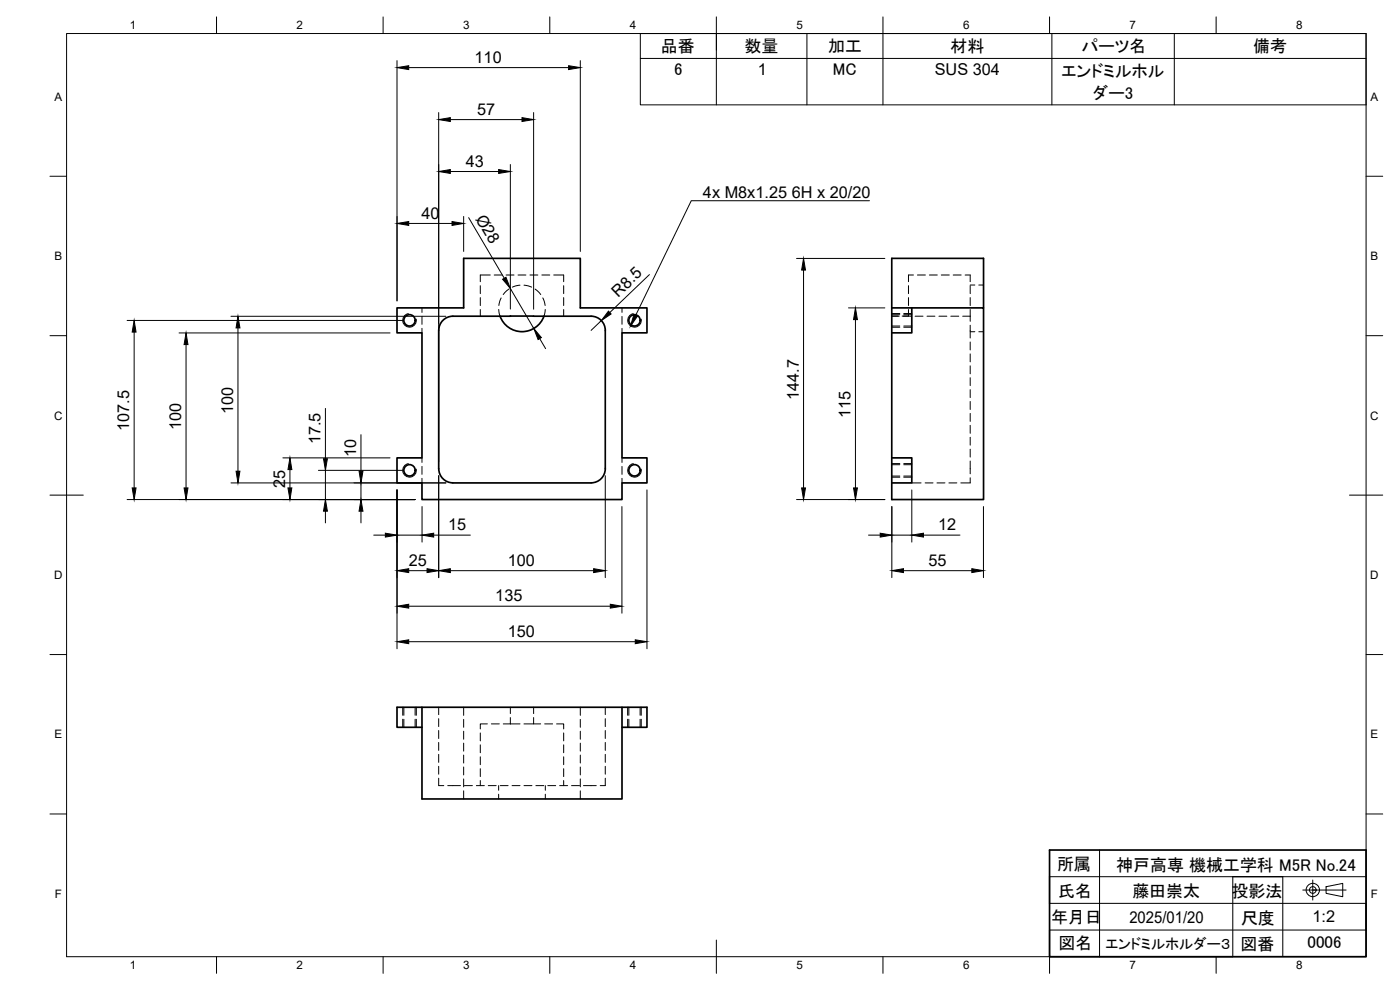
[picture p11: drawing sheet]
<svg xmlns="http://www.w3.org/2000/svg" width="420mm" height="297mm" viewBox="0 0 420 297" stroke-linecap="round" stroke-linejoin="round" font-family="sans-serif">
<defs><g id="words">
<g font-size="5.1">
<text x="198.4" y="15.6">品番</text>
<text x="223.5" y="15.6">数量</text>
<text x="248.6" y="15.7">加工</text>
<text x="285.3" y="15.6">材料</text>
<text x="324.6" y="15.6">パーツ名</text>
<text x="376.1" y="15.6">備考</text>
<text x="202.3" y="22.4">6</text>
<text x="249.9" y="22.4">MC</text>
<text x="318.6" y="23.1">エンドミルホル</text>
<text x="328" y="29.7">ダー3</text>
<text x="317.2" y="261">所属</text>
<text x="335" y="261.2">神戸高専 機械工学科 M5R No.24</text>
<text x="317.6" y="269.1">氏名</text>
<text x="339.8" y="269.2">藤田崇太</text>
<text x="369.6" y="269.1">投影法</text>
<text x="315.4" y="276.9">年月日</text>
<text x="372.4" y="277.2">尺度</text>
<text x="317.7" y="284.8">図名</text>
<text x="372.3" y="285.1">図番</text>
<text x="392.4" y="284.6">0006</text>
</g>
<g font-size="4.9">
<text x="142.4" y="18.8">110</text>
<text x="227.4" y="22.4">1</text>
<text x="280.5" y="22.5">SUS 304</text>
<text x="143.2" y="34.4">57</text>
<text x="139.8" y="50">43</text>
<text x="211" y="59.5">4x M8x1.25</text>
<text x="237.6" y="59.5">6H x 20/20</text>
<text x="126.5" y="65.6">40</text>
<text x="142.6" y="65.6" transform="rotate(60 142.6 65.6)">Ø28</text>
<text x="185.5" y="89.3" transform="rotate(-44 185.5 89.3)">R8.5</text>
<text x="239.8" y="120" transform="rotate(-90 239.8 120)">144.7</text>
<text x="70" y="124.1" transform="rotate(-90 70 124.1)">100</text>
<text x="255.3" y="125.4" transform="rotate(-90 255.3 125.4)">115</text>
<text x="38.8" y="129.3" transform="rotate(-90 38.8 129.3)">107.5</text>
<text x="54.4" y="129.1" transform="rotate(-90 54.4 129.1)">100</text>
<text x="96.2" y="133.3" transform="rotate(-90 96.2 133.3)">17.5</text>
<text x="106.9" y="137" transform="rotate(-90 106.9 137)">10</text>
<text x="85.6" y="146.3" transform="rotate(-90 85.6 146.3)">25</text>
<text x="134.5" y="159.1">15</text>
<text x="281.5" y="159.2">12</text>
<text x="122.7" y="169.8">25</text>
<text x="152.4" y="169.8">100</text>
<text x="278.7" y="169.8">55</text>
<text x="148.7" y="180.4">135</text>
<text x="152.4" y="191.1">150</text>
<text x="338.9" y="276.9">2025/01/20</text>
<text x="393.9" y="276.6">1:2</text>
</g>
<text font-size="4.4" x="331.7" y="284.7">エンドミルホルダー３</text>
<g font-size="3.5">
<text x="39" y="8.8">1</text>
<text x="89" y="8.8">2</text>
<text x="139" y="8.8">3</text>
<text x="189" y="8.8">4</text>
<text x="239" y="8.8">5</text>
<text x="289" y="8.8">6</text>
<text x="339" y="8.8">7</text>
<text x="389" y="8.8">8</text>
<text x="16.3" y="30.2">A</text>
<text x="411.3" y="30.2">A</text>
<text x="16.3" y="78">B</text>
<text x="411.3" y="78">B</text>
<text x="16.2" y="125.9">C</text>
<text x="411.2" y="125.9">C</text>
<text x="16.2" y="173.7">D</text>
<text x="411.2" y="173.7">D</text>
<text x="16.3" y="221.6">E</text>
<text x="411.3" y="221.6">E</text>
<text x="16.4" y="269.4">F</text>
<text x="411.4" y="269.4">F</text>
<text x="39" y="290.8">1</text>
<text x="89" y="290.8">2</text>
<text x="139" y="290.8">3</text>
<text x="189" y="290.8">4</text>
<text x="239" y="290.8">5</text>
<text x="289" y="290.8">6</text>
<text x="339" y="290.8">7</text>
<text x="389" y="290.8">8</text>
</g>
</g></defs>
<!-- layer: Visible -->
<g fill="none" stroke="#000" stroke-width=".51">
<path d="M119.1 92.4h20v-14.9h35.1v14.9h20v7.5h-7.5v37.5h7.5v7.5h-7.5v5h-60.1v-5h-7.5v-7.5h7.5v-37.5h-7.5zM135.9 94.9h41.5M135.9 94.9a4.3 4.3 0 0 0-4.2 4.2v41.5a4.2 4.2 0 0 0 4.2 4.3M150.1 94.9a7 7 0 0 0 6.6 4.6 7 7 0 0 0 6.6-4.6M177.4 94.9a4.2 4.2 0 0 1 4.3 4.2v41.5a4.2 4.2 0 0 1-4.3 4.3M267.6 92.4v57.5h27.6v-57.5h-21.6M267.6 92.4h6v7.5h-6M267.6 92.4v-14.9h27.6v14.9M267.6 137.4h6v7.5h-6M135.9 144.9h41.5M126.6 218.2h-7.5v-6h75.1v6h-7.5M126.6 212.2v27.5h60.1v-27.5"/>
<circle cx="122.9" cy="96.1" r="1.7"/>
<circle cx="190.4" cy="96.1" r="1.7"/>
<circle cx="122.9" cy="141.1" r="1.7"/>
<circle cx="190.4" cy="141.1" r="1.7"/>
</g>
<!-- layer: Hidden -->
<g fill="none" stroke="#000" stroke-width=".3">
<path d="M126.6 92.4v1.3M126.6 94.9v2.4M126.6 98.5v1.4M144.1 85.7v2.4M144.1 89.3v2.4M144.1 92.9v2M147.1 82.5h-3v2M148.3 82.5h2.4M149.7 92.8l.4 2.1M150.4 89.4l-.7 2.3M151.9 82.5h2.4M152.7 86.7l-1.7 1.7"/>
<path d="M155.5 82.5h2.3M156.1 85.6l-2.3 .6M157.2 85.6l2.4 .6M159 82.5h2.4M160.6 86.7l1.7 1.7M162.6 82.5h2.4M162.9 89.4l.7 2.3M163.6 92.8l-.3 2.1M166.2 82.5h3v2M169.2 85.7v2.4M169.2 89.3v2.4M169.2 92.9v2"/>
<path d="M186.7 92.4v1.3M186.7 94.9v2.4M186.7 98.5v1.4M267.6 94.8h1.9M267.6 94.9h2.3M267.6 94.4h2.4M267.6 97.8h2.4M270.7 94.8h1.9M271.1 94.9h2.3M271.2 94.4h2.4M271.2 97.8h2.4M272.6 85.7v2.4"/>
<path d="M272.6 89.3v2.4M272.6 92.9v2M274.2 82.5h-1.6v2M274.6 94.9h2.4M275.3 82.5h2.4M278.2 94.9h2.4M278.9 82.5h2.4M281.8 94.9h2.4M282.5 82.5h2.4M285.3 94.9h2.4M286.1 82.5h2.4M288.9 94.9h2.3"/>
<path d="M289.6 82.5h1.6v2M291.2 94.9v1.5M291.2 97.6v3.8M291.2 85.7v2.4M291.2 89.3v2.4M291.2 92.9v2M291.2 99.5h1.4M291.2 85.5h1.4M293.8 99.5h1.4M293.8 85.5h1.4M291.2 102.6v2.4M291.2 106.2v2.4"/>
<path d="M291.2 109.8v2.3M291.2 113.3v2.4M291.2 116.9v2.4M126.6 137.4v1.4M126.6 139.9v2.4M186.7 137.4v1.4M186.7 139.9v2.4M267.6 139.4h2.4M271.2 139.4h2.4M291.2 138.3v3.9M291.2 120.5v2.4M291.2 124v2.4"/>
<path d="M291.2 127.6v2.4M291.2 131.2v2.4M291.2 134.8v2.3M126.6 143.5v1.4M186.7 143.5v1.4M267.6 142.8h2.4M271.2 142.8h2.4M273.6 144.9h2.8M277.6 144.9h2.4M281.2 144.9h2.4M284.8 144.9h2.4M291.2 143.3v1.6h-2.8"/>
<path d="M121.2 212.2v2.4M121.2 215.8v2.4M124.6 212.2v2.4M124.6 215.8v2.4M131.7 212.2v2.2M131.7 215.6v2.4M131.7 219.2v2.4M139.1 212.2v2.4M139.1 215.8v2.4M139.1 219.4v2.4M144.1 219.9v2.4M146.3 217.2h-2.2v1.5"/>
<path d="M147.5 217.2h2.3M151 217.2h5.1M153.2 212.2v1.9M153.2 215.3v1.9M160.1 215.3v1.9h-2.9M160.1 212.2v1.9M160.1 217.2h2.2M163.5 217.2h2.3M167 217.2h2.2v1.5M169.2 219.9v2.4M174.2 212.2v2.4M174.2 215.8v2.4"/>
<path d="M174.2 219.4v2.4M181.7 212.2v2.2M181.7 215.6v2.4M181.7 219.2v2.4M188.7 212.2v2.4M188.7 215.8v2.4M192.1 212.2v2.4M192.1 215.8v2.4M131.7 233.5v2.2h1.5M131.7 222.8v2.4M131.7 226.3v2.4M131.7 229.9v2.4"/>
<path d="M134.4 235.7h3.8M139.1 223v2.4M139.1 226.6v2.3M139.1 230.1v2.4M139.1 233.7v2.4M139.1 237.3v2.4M139.4 235.7h2.4M143 235.7h2.4M144.1 223.5v2.4M144.1 227.1v2.3M144.1 230.6v2.4M144.1 234.2v1.5"/>
<path d="M146.5 235.7h2.4M149.6 235.7v1.4M149.6 238.3v1.4M150.1 235.7h2.4M153.7 235.7h2.4M157.2 235.7h2.4M160.8 235.7h2.4M163.7 235.7v1.4M163.7 238.3v1.4M164.4 235.7h2.4M168 235.7h2.3M169.2 223.5v2.4"/>
<path d="M169.2 227.1v2.3M169.2 230.6v2.4M169.2 234.2v1.5M171.5 235.7h2.4M174.2 223v2.4M174.2 226.6v2.3M174.2 230.1v2.4M174.2 233.7v2.4M174.2 237.3v2.4M175.1 235.7h3.8M181.7 233.5v2.2h-1.6M181.7 222.8v2.4"/>
<path d="M181.7 226.3v2.4M181.7 229.9v2.4"/>
</g>
<!-- layer: Visible Narrow -->
<path d="M122.5 94.1a2.04 2.04 0 0 0-1.6 2.4 2.04 2.04 0 0 0 2.4 1.6 2.04 2.04 0 0 0 1.6-2.3M190.1 94.1a2.04 2.04 0 0 0-1.7 2.4 2.04 2.04 0 0 0 2.4 1.6 2.04 2.04 0 0 0 1.6-2.3M122.5 139.1a2.04 2.04 0 0 0-1.6 2.4 2.04 2.04 0 0 0 2.4 1.6 2.04 2.04 0 0 0 1.6-2.3M190.1 139.1a2.04 2.04 0 0 0-1.7 2.4 2.04 2.04 0 0 0 2.4 1.6 2.04 2.04 0 0 0 1.6-2.3" fill="none" stroke="#000" stroke-width=".3"/>
<!-- layer: Hidden Narrow -->
<g fill="none" stroke="#000" stroke-width=".3">
<path d="M267.6 94.1h2.4M267.6 98.2h2.4M271.2 94.1h2.4M271.2 98.2h2.4M267.6 139.1h2.4M271.2 139.1h2.4M267.6 143.2h2.4M271.2 143.2h2.4M120.9 212.2v2.4M120.9 215.8v2.4M124.9 212.2v2.4M124.9 215.8v2.4"/>
<path d="M188.4 212.2v2.4M188.4 215.8v2.4M192.4 212.2v2.4M192.4 215.8v2.4"/>
</g>
<!-- layer: Border -->
<g fill="none" stroke="#000" stroke-width=".3">
<path d="M20 10.1h390v276.9h-390zM65 5.1v5M115 5.1v5M165 5.1v5M215 5.1v10M265 5.1v5M315 5.1v5M365 5.1v5M15 52.9h5M410 52.9h5M15 100.7h5M410 100.7h5"/>
<path d="M15 148.6h10M405 148.6h10M15 196.4h5M410 196.4h5M15 244.2h5M410 244.2h5M65 287v5M115 287v5M165 287v5M215 282.1v9.9M265 287v5M315 287v5"/>
<path d="M365 287v5"/>
</g>
<!-- layer: TitleBlock -->
<path d="M315 255h95v32h-95z" fill="none" stroke="#000" stroke-width=".51"/>
<g fill="none" stroke="#000" stroke-width=".3">
<path d="M330 255v32M315 263h95M315 271h95M315 279h95M370 263v24M385 263v24M391 267h13M394 264v6.1M398 266.1l5-1v4l-5-1.1z"/>
<circle cx="394" cy="267" r="2"/>
<circle cx="394" cy="267" r="1.01"/>
</g>
<path d="M315 279v8h55M315 263v8M370 263h15M410 271v8" fill="none" stroke="#000" stroke-width=".36"/>
<!-- layer: FD_Dimensions -->
<g fill="none" stroke="#000" stroke-width=".3">
<path d="M119.1 18.2v72.1M174.2 18.2v57.2M122.7 20.3h47.9M131.7 33.8v104.7M135.1 35.9h21.6M160.1 33.8v59M135.1 51.5h14.5M153.2 49.4v43.3M122.7 67h13M139.1 64.9v10.5M140.7 65.3l10.6 18.2M239.1 77.5h26.5"/>
<path d="M38.1 96.1h82.7M40.3 99.6v46.8M53.7 99.9h63.4M69.3 94.9h64.5M71.4 98.4v43M153.1 86.5l7.1 12.1M180.5 96.2l-3.1 2.9M194.9 82.4l-11.9 11.4M241.2 81v65.4M254.6 92.4h11M256.7 95.9v50.5M55.8 103.4v43"/>
<path d="M162 101.6l1.7 3M84.9 137.4h32.2M97.7 122.5v15.1M108.3 130.4v11M38.1 149.9h86.5M69.3 144.9h64.5M87 140.9v5.5M95.6 141.1h25.2M97.7 141.1v8.8M97.7 153.4v3.5M108.3 144.9v5M108.3 153.4v3.5"/>
<path d="M119.1 147v47.7M126.7 152v10.7M131.7 142.7v30.6M181.7 142.7v30.6M186.6 152v32M194.2 147v47.7M239.1 149.9h26.5M267.7 152v21.3M273.6 147v15.7M295.1 152v21.3M112.2 160.6h3.5M119.1 160.6h7.6"/>
<path d="M122.7 171.2h5.5M130.2 160.6h11M135.1 171.2h43.1M260.6 160.6h3.6M267.7 160.6h5.9M271.1 171.2h20.6M277.2 160.6h10.9M122.7 192.5h67.9M122.7 181.9h60.5"/>
</g>
<g fill="#000" stroke="#000" stroke-width=".3">
<path d="M119.1 20.3l3.6-.6v1.2zM170.6 19.7l3.6 .6-3.6 .6zM131.7 35.9l3.4-.6v1.2zM156.7 35.3l3.4 .6-3.4 .6zM131.7 51.5l3.4-.6v1.1zM149.6 50.9l3.6 .6-3.6 .5zM119.1 67l3.6-.5v1.1zM135.7 66.5l3.4 .5-3.4 .6zM40.3 96.1l.5 3.5h-1.1zM71.4 94.9l.6 3.5h-1.2zM150.8 83.8l1-.6 1.3 3.3zM182.6 93.4l.8 .8-2.9 2z"/>
<path d="M241.2 77.5l.5 3.5h-1.1zM256.7 92.4l.6 3.5h-1.1zM55.8 99.9l.6 3.5h-1.2zM160.2 98.6l2.3 2.7-1 .6zM97.1 137.6h1.2l-.6 3.5zM39.7 146.4h1.1l-.5 3.5zM55.2 146.4h1.2l-.6 3.5zM70.8 141.4h1.2l-.6 3.5zM86.4 146.4h1.2l-.6 3.5zM87 137.4l.6 3.5h-1.2zM97.7 149.9l.6 3.5h-1.2zM108.3 149.9l.6 3.5h-1.1z"/>
<path d="M107.8 141.4h1.1l-.6 3.5zM115.7 160l3.4 .6-3.4 .5zM126.7 160.6l3.5-.6v1.1zM240.6 146.4h1.1l-.5 3.5zM256.2 146.4h1.1l-.6 3.5zM264.2 160l3.5 .6-3.5 .5zM273.6 160.6l3.6-.6v1.1zM119.1 171.2l3.6-.6v1.2zM128.2 170.6l3.5 .6-3.5 .6zM131.7 171.2l3.4-.6v1.2zM178.2 170.6l3.5 .6-3.5 .6zM267.7 171.2l3.4-.6v1.2z"/>
<path d="M291.7 170.6l3.4 .6-3.4 .6zM119.1 192.5l3.6-.5v1.1zM119.1 181.9l3.6-.6v1.2zM183.2 181.3l3.4 .6-3.4 .6zM190.6 192l3.6 .5-3.6 .6z"/>
</g>
<!-- layer: Hole Notes -->
<path d="M190.2 94.4l1.1 .5-2.1 2.9z" fill="#000" stroke="#000" stroke-width=".3"/>
<path d="M260.9 60.2h-53.4l-16.7 34.5" fill="none" stroke="#000" stroke-width=".3"/>
<!-- layer: Custom Tables -->
<path d="M192.2 10.1h217.8v21.4h-217.8zM192.2 17.5h217.8M215 10.1v21.4M242.2 10.1v21.4M265 10.1v21.4M315.7 10.1v21.4M352.4 10.1v21.4" fill="none" stroke="#000" stroke-width=".3"/>
<use href="#words"/>
</svg>
